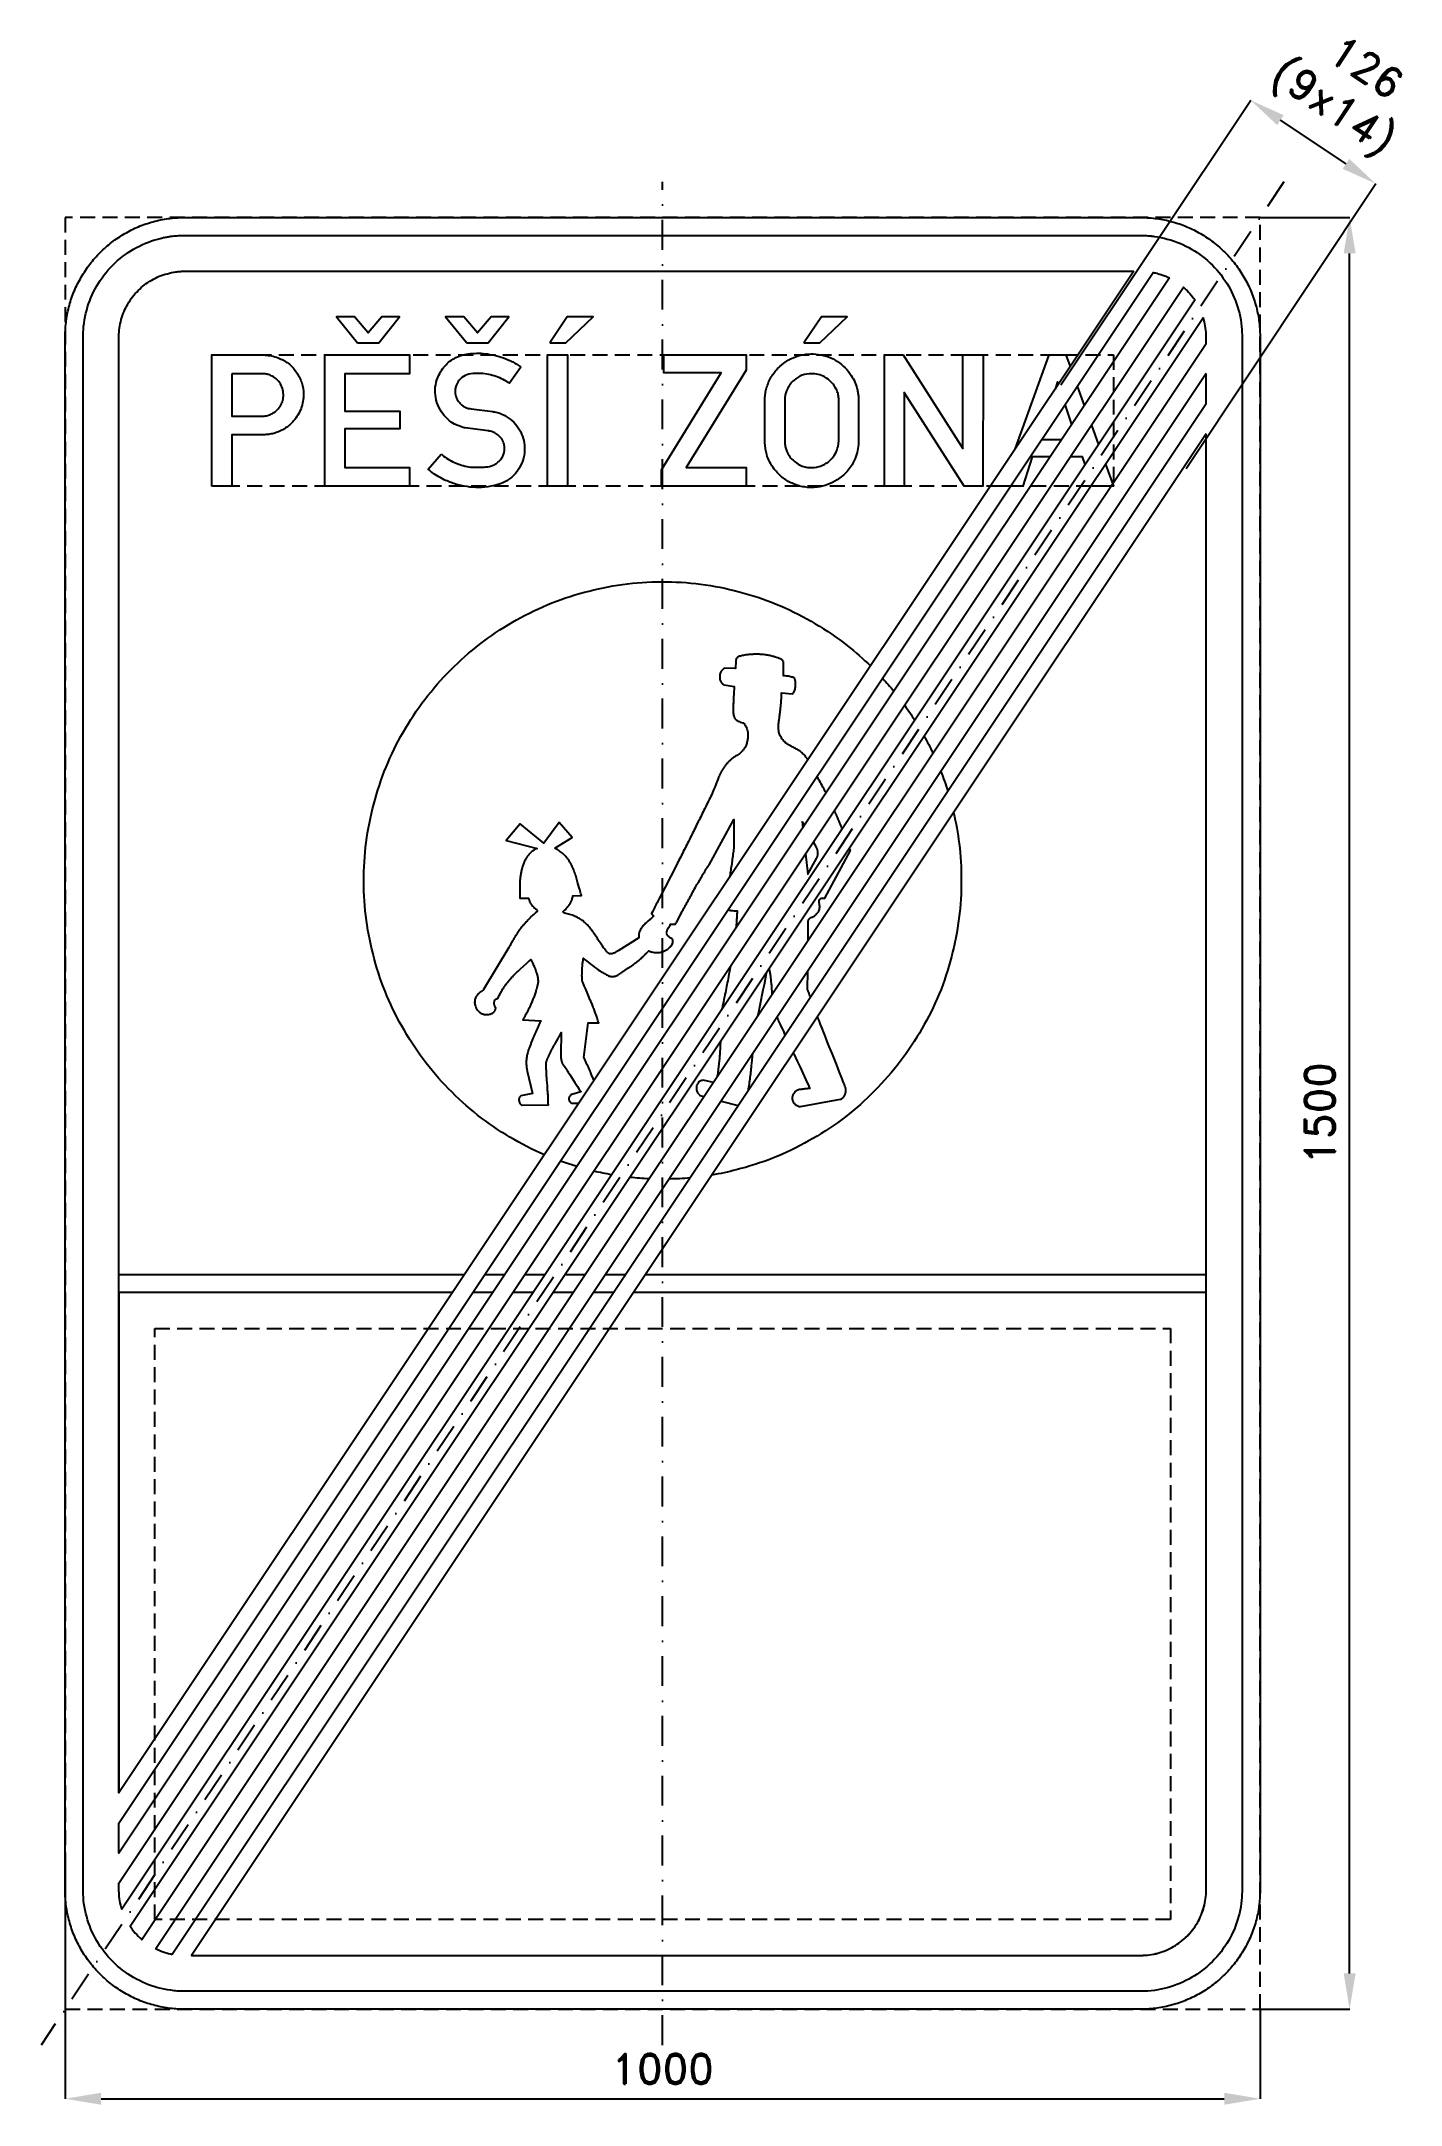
# Model space of a CAD drawing. Header units: millimetres. Extents: x -520 to 618, y -830 to 898.
import ezdxf

# ---------------------------------------------------------------- set-up
doc = ezdxf.new("R2010")
doc.units = ezdxf.units.MM
doc.header["$LTSCALE"] = 5
doc.linetypes.add('ČERCHOVANÁX2', pattern=[2, 1, -0.5, 0, -0.5])
doc.linetypes.add('ČÁRKOVANÁX2', pattern=[1.5, 1, -0.5])
doc.layers.add('Kóty', color=2, linetype='Continuous')
doc.layers.add('Značka', color=7, linetype='Continuous')
doc.styles.get("Standard").update_dxf_attribs({"font": 'romand.shx', "height": 25})
doc.dimstyles.get("Standard").update_dxf_attribs({"dimtxt": 25, "dimasz": 30, "dimexe": 0.18, "dimexo": 0.0625, "dimgap": 12.5, "dimtad": 1, "dimdec": 0, "dimzin": 0, "dimdsep": 46, "dimtxsty": 'Standard', "dimcen": 0.09, "dimadec": 0, "dimazin": 0, "dimtfac": 1, "dimtdec": 0, "dimtofl": 0, "dimtmove": 0, "dimatfit": 3, "dimfxl": 1, "dimtolj": 1, "dimtzin": 0, "dimarcsym": 0})

msp = doc.modelspace()

# ---------------------------------------------------------------- texts
at = {"layer": 'Kóty', "insert": (542.2, 922.2), "char_height": 25, "attachment_point": 1, "rotation": 326.3097}
msp.add_mtext_dynamic_manual_height_columns('\\pi32.63892;126\\P\\pi3.47225;(9x14)', width=125.992, gutter_width=125, heights=[0], dxfattribs=at)

# ---------------------------------------------------------------- blocks, each defined once
blk = doc.blocks.new('*D0')
at = {"layer": 'Defpoints', "color": 0, "transparency": 16777216}
for p in [(-500, -627.6), (500.1, -750), (500.1, -825)]:
    blk.add_point(p, dxfattribs=at)
at = {"layer": 'Kóty', "color": 0, "lineweight": -2, "transparency": 16777216}
for p, q in [((-500, -627.7), (-500, -825.2)), ((500.1, -750.1), (500.1, -825.2)), ((-470, -825), (470.1, -825))]:
    blk.add_line(p, q, dxfattribs=at)
at = {"layer": 'Kóty', "color": 0, "transparency": 16777216}
for points in [[(-470, -820), (-470, -830), (-500, -825)], [(470.1, -820), (470.1, -830), (500.1, -825)]]:
    blk.add_solid(points, dxfattribs=at)
at = {"layer": 'Kóty', "color": 0, "transparency": 16777216, "insert": (0, -800), "char_height": 25, "attachment_point": 5}
blk.add_mtext('\\A1;1000', dxfattribs=at)
blk = doc.blocks.new('*D1')
at = {"layer": 'Defpoints', "color": 0, "transparency": 16777216}
for p in [(499.9985, 750), (574.997, 750), (499.9985, -750)]:
    blk.add_point(p, dxfattribs=at)
at = {"layer": 'Kóty', "color": 0, "lineweight": -2, "transparency": 16777216}
for p, q in [((500.061, 750), (575.177, 750)), ((574.997, -720), (574.997, 720)), ((500.061, -750), (575.177, -750))]:
    blk.add_line(p, q, dxfattribs=at)
at = {"layer": 'Kóty', "color": 0, "transparency": 16777216}
for points in [[(569.997, 720), (579.997, 720), (574.997, 750)], [(569.997, -720), (579.997, -720), (574.997, -750)]]:
    blk.add_solid(points, dxfattribs=at)
at = {"layer": 'Kóty', "color": 0, "transparency": 16777216, "insert": (549.997, 0), "char_height": 25, "attachment_point": 5, "rotation": 90}
blk.add_mtext('\\A1;1500', dxfattribs=at)

# ---------------------------------------------------------------- dimensions: what is measured, and where the dimension line sits
at = {"layer": 'Kóty'}
dim = msp.add_linear_dim(base=(575, 750), p1=(500, -750), p2=(500, 750), angle=90, dimstyle='Standard', dxfattribs=at)
dim.commit()
dim.dimension.update_dxf_attribs({"geometry": '*D1', "text_midpoint": (550, 0)})
dim = msp.add_linear_dim(base=(500.1, -825), p1=(-500, -627.6), p2=(500.1, -750), dimstyle='Standard', dxfattribs=at)
dim.commit()
dim.dimension.update_dxf_attribs({"geometry": '*D0', "text_midpoint": (0, -800)})

# ---------------------------------------------------------------- linework, layer by layer
at = {"color": 3}
for points in [[(-400, -735), (-400.3, -735), (-400.7, -735), (-401.2, -735), (-401.8, -735, -0.006893), (-404, -734.9), (-406.2, -734.8, -0.008528), (-408.9, -734.6), (-411.6, -734.2), (-414.4, -733.8), (-417.1, -733.3), (-419.8, -732.7), (-422.4, -732), (-425.1, -731.2), (-427.7, -730.4), (-430.3, -729.5), (-432.9, -728.5), (-435.4, -727.4), (-437.9, -726.1), (-440.3, -724.9), (-442.7, -723.5), (-445.1, -722.1), (-447.4, -720.6), (-449.6, -719), (-451.9, -717.4), (-454, -715.7), (-456.1, -713.9), (-458.1, -712), (-460.1, -710.1), (-462, -708.1), (-463.9, -706.1), (-465.7, -704), (-467.4, -701.9), (-469, -699.6), (-470.6, -697.4), (-472.1, -695.1), (-473.5, -692.7), (-474.9, -690.3), (-476.1, -687.9), (-477.3, -685.4), (-478.4, -682.9), (-479.5, -680.3), (-480.4, -677.7), (-481.2, -675.1), (-482, -672.4), (-482.7, -669.8), (-483.3, -667.1), (-483.8, -664.4), (-484.3, -661.6), (-484.6, -658.9), (-484.8, -656.2), (-485, -654), (-485, -651.8), (-485, -651.2), (-485, -650.7), (-485, -650.3), (-485, -650), (-485, 650), (-485, 650.3), (-485, 650.7), (-485, 651.2), (-485, 651.8), (-484.9, 654), (-484.8, 656.2), (-484.6, 658.9), (-484.2, 661.6), (-483.8, 664.4), (-483.3, 667.1), (-482.7, 669.8), (-482, 672.4), (-481.2, 675.1), (-480.4, 677.7), (-479.5, 680.3), (-478.5, 682.9), (-477.4, 685.4), (-476.2, 687.9), (-474.9, 690.3), (-473.5, 692.7), (-472.1, 695), (-470.6, 697.4), (-469, 699.6), (-467.4, 701.9), (-465.7, 704), (-463.9, 706.1), (-462, 708.1), (-460.1, 710.1), (-458.1, 712), (-456.1, 713.9), (-454, 715.7), (-451.9, 717.4), (-449.6, 719), (-447.4, 720.6), (-445.1, 722.1), (-442.7, 723.5), (-440.3, 724.9), (-437.9, 726.1), (-435.4, 727.3), (-432.9, 728.4), (-430.3, 729.5), (-427.7, 730.4), (-425.1, 731.2), (-422.4, 732), (-419.8, 732.7, -0.008781), (-417.1, 733.3, -0.009665), (-414.4, 733.8, -0.009265), (-411.6, 734.3, -0.009159), (-408.9, 734.6, -0.009442), (-406.2, 734.8, -0.007992), (-404, 735, -0.008545), (-401.8, 735), (-401.2, 735), (-400.7, 735), (-400.3, 735), (-400, 735), (400, 735), (400.3, 735), (400.7, 735), (401.2, 735), (401.8, 735, -0.00693), (404, 734.9, -0.006944), (406.2, 734.8, -0.00859), (408.9, 734.6, -0.008428), (411.6, 734.2), (414.4, 733.8), (417.1, 733.3), (419.8, 732.7), (422.4, 732), (425.1, 731.2), (427.7, 730.4), (430.3, 729.5), (432.9, 728.5), (435.4, 727.4), (437.9, 726.1), (440.3, 724.9), (442.7, 723.5), (445.1, 722.1), (447.4, 720.6), (449.6, 719), (451.9, 717.4), (454, 715.7), (456.1, 713.9), (458.1, 712), (460.1, 710.1), (462, 708.1), (463.9, 706.1), (465.7, 704), (467.4, 701.9), (469, 699.6), (470.6, 697.4), (472.1, 695.1), (473.5, 692.7), (474.9, 690.3), (476.1, 687.9), (477.3, 685.4), (478.4, 682.9), (479.4, 680.3), (480.4, 677.7), (481.2, 675.1), (482, 672.4), (482.7, 669.8), (483.3, 667.1), (483.8, 664.4), (484.3, 661.6), (484.6, 658.9), (484.8, 656.2), (484.9, 654), (485, 651.8), (485, 651.2), (485, 650.7), (485, 650.3), (485, 650), (485, -650), (485, -650.3), (485, -650.7), (485, -651.2), (485, -651.8), (484.9, -654), (484.8, -656.2), (484.6, -658.9), (484.2, -661.6), (483.8, -664.4), (483.3, -667.1), (482.7, -669.8), (482, -672.4), (481.2, -675.1), (480.4, -677.7), (479.5, -680.3), (478.5, -682.9), (477.3, -685.4), (476.1, -687.9), (474.9, -690.3), (473.5, -692.7), (472.1, -695.1), (470.6, -697.4), (469, -699.6), (467.4, -701.9), (465.7, -704), (463.9, -706.1), (462, -708.1), (460.1, -710.1), (458.1, -712), (456.1, -713.9), (454, -715.7), (451.9, -717.4), (449.6, -719), (447.4, -720.6), (445.1, -722.1), (442.7, -723.5), (440.3, -724.9), (437.9, -726.1), (435.4, -727.3), (432.9, -728.4), (430.3, -729.4), (427.7, -730.4), (425.1, -731.2), (422.4, -732), (419.8, -732.7), (417.1, -733.3), (414.4, -733.8), (411.6, -734.3), (408.9, -734.6), (406.2, -734.8), (404, -735, -0.008585), (401.8, -735, -0.001671), (401.2, -735), (400.7, -735), (400.3, -735), (400, -735), (-400, -735)], [(-455, -135), (-455, 650), (-455, 650.2), (-455, 650.4), (-455, 650.8), (-455, 651.1), (-455, 652.6), (-454.9, 654), (-454.7, 655.8), (-454.5, 657.5), (-454.3, 659.3), (-453.9, 661), (-453.5, 662.8), (-453.1, 664.5), (-452.6, 666.2), (-452, 667.9), (-451.4, 669.6), (-450.7, 671.3), (-450, 672.9), (-449.3, 674.5), (-448.4, 676.1), (-447.6, 677.6), (-446.6, 679.1), (-445.7, 680.6), (-444.7, 682.1), (-443.6, 683.5), (-442.5, 685), (-441.3, 686.3), (-440.1, 687.6), (-438.9, 688.9), (-437.6, 690.1), (-436.3, 691.3), (-435, 692.5), (-433.6, 693.6), (-432.1, 694.7), (-430.7, 695.7), (-429.2, 696.6), (-427.6, 697.6), (-426.1, 698.4), (-424.5, 699.3), (-422.9, 700), (-421.3, 700.8), (-419.6, 701.4), (-417.9, 702), (-416.2, 702.6), (-414.5, 703), (-412.8, 703.5), (-411.1, 703.9), (-409.3, 704.2, -0.009069), (-407.5, 704.5, -0.008349), (-405.8, 704.7, -0.008173), (-404, 704.9, -0.006871), (-402.6, 705, -0.007542), (-401.1, 705, -0.00138), (-400.8, 705), (-400.4, 705), (-400.2, 705), (-400, 705), (394.3, 705)], [(-14.3, -135), (-394.3, -705), (400, -705), (400.2, -705), (400.4, -705), (400.8, -705), (401.1, -705, 0.006901), (402.6, -704.9), (404, -704.9), (405.8, -704.7), (407.5, -704.5), (409.3, -704.2), (411, -703.9), (412.8, -703.5), (414.5, -703.1), (416.2, -702.6), (417.9, -702), (419.6, -701.4), (421.3, -700.8), (422.9, -700.1), (424.5, -699.3), (426.1, -698.4), (427.6, -697.6), (429.2, -696.6), (430.7, -695.7), (432.1, -694.7), (433.5, -693.6), (434.9, -692.5), (436.3, -691.3), (437.6, -690.1), (438.9, -688.9), (440.1, -687.6), (441.3, -686.3), (442.5, -684.9), (443.6, -683.6), (444.7, -682.1), (445.7, -680.7), (446.6, -679.2), (447.6, -677.6), (448.4, -676.1), (449.3, -674.5), (450, -672.9), (450.7, -671.3), (451.4, -669.6), (452, -667.9), (452.6, -666.2), (453, -664.5), (453.5, -662.8), (453.9, -661), (454.2, -659.3), (454.5, -657.5), (454.7, -655.8), (454.9, -654), (455, -652.6), (455, -651.1), (455, -650.8), (455, -650.4), (455, -650.2), (455, -650), (455, -150)]]:
    msp.add_lwpolyline(points, format="xyb", dxfattribs=at)
for points in [[(394.3, 705), (-165.7, -135)], [(-148.9, -135), (410.5, 704), (410.7, 704), (410.9, 703.9), (411.7, 703.8), (412.5, 703.6), (413.5, 703.3), (414.5, 703), (416.2, 702.6), (417.9, 702), (419.6, 701.4), (421.3, 700.8), (422, 700.4), (422.7, 700.1), (423.3, 699.8), (423.9, 699.5), (424.1, 699.5), (424.2, 699.4)], [(424.2, 699.4), (-132.1, -135)], [(-115.2, -135), (435.9, 691.7), (436, 691.6), (436.2, 691.4), (436.8, 690.9), (437.4, 690.3), (438.2, 689.6), (438.9, 688.9), (440.1, 687.6), (441.3, 686.3), (442.5, 685), (443.6, 683.5), (444.1, 682.9), (444.6, 682.2), (445, 681.7), (445.3, 681.2), (445.4, 681), (445.5, 680.9)], [(445.5, 680.9), (-98.4, -135)], [(452.6, 666.2), (-81.6, -135)], [(-64.8, -135), (455, 644.6), (455, 650), (455, 650.2), (455, 650.4), (455, 650.8), (455, 651.1), (454.9, 652.6), (454.9, 654), (454.7, 655.8), (454.5, 657.5), (454.2, 659.3), (453.9, 661), (453.5, 662.8), (453, 664.5), (452.9, 664.9), (452.8, 665.4), (452.7, 665.7), (452.6, 666.1), (452.6, 666.1), (452.6, 666.2)], [(455, 619.4), (-47.9, -135)], [(-31.1, -135), (455, 594.2), (455, 619.4)], [(455, 568.9), (-14.3, -135)], [(455, -135), (455, 568.9)], [(-98.4, -135), (-452.6, -666.2), (-452.6, -666.2), (-452.6, -666.1), (-452.7, -665.7), (-452.8, -665.4), (-452.9, -664.9), (-453.1, -664.5), (-453.5, -662.8), (-453.9, -661), (-454.2, -659.3), (-454.5, -657.5), (-454.7, -655.8), (-454.9, -654), (-454.9, -652.6), (-455, -651.1), (-455, -650.8), (-455, -650.4), (-455, -650.2), (-455, -650), (-455, -644.6), (-115.2, -135)], [(-132.1, -135), (-455, -619.4), (-455, -594.2), (-148.9, -135)], [(-165.7, -135), (-455, -568.9), (-455, -150)], [(-81.6, -135), (-445.5, -680.9), (-445.4, -681), (-445.3, -681.2), (-445, -681.7), (-444.6, -682.2), (-444.1, -682.9), (-443.6, -683.6), (-442.5, -684.9), (-441.3, -686.3), (-440.1, -687.6), (-438.9, -688.9), (-438.2, -689.6), (-437.4, -690.3), (-436.8, -690.9), (-436.2, -691.4), (-436.1, -691.6), (-435.9, -691.7), (-64.8, -135)], [(-47.9, -135), (-424.2, -699.4), (-424.1, -699.5), (-423.9, -699.5), (-423.3, -699.8), (-422.7, -700.1), (-422, -700.4), (-421.3, -700.7), (-419.6, -701.4), (-417.9, -702), (-416.2, -702.6), (-414.5, -703.1), (-413.5, -703.3), (-412.5, -703.6), (-411.7, -703.8), (-410.9, -703.9), (-410.7, -704), (-410.5, -704), (-31.1, -135)]]:
    msp.add_lwpolyline(points, dxfattribs=at)
at = {"layer": 'Kóty'}
for p, q in [((333.3, 609.9), (492.2, 848.3)), ((572, 794.9), (517.1, 831.5)), ((438.1, 540), (597, 778.4))]:
    msp.add_line(p, q, dxfattribs=at)
for points in [[(519.8, 835.7), (514.3, 827.4), (492.1, 848.2)], [(574.7, 799.1), (569.2, 790.8), (596.9, 778.3)]]:
    msp.add_solid(points, dxfattribs=at)
at = {"layer": 'Značka', "color": 6, "linetype": 'ČERCHOVANÁX2', "ltscale": 5}
msp.add_line((520, 780), (-520, -780), dxfattribs=at)
msp.add_lwpolyline([(0, -780), (0, 780)], dxfattribs=at)
at = {"layer": 'Značka', "color": 3}
for points in [[(-400, -750), (-400.4, -750), (-400.8, -750, -0.03218), (-413.7, -749.1, -0.035443), (-426.4, -746.5, -0.036267), (-438.7, -742.3, -0.03442), (-450.2, -736.5, -0.03372), (-461, -729.3, -0.034085), (-470.7, -720.7, -0.034208), (-479.3, -711, -0.034233), (-486.5, -700.2, -0.034045), (-492.3, -688.7, -0.033412), (-496.5, -676.4, -0.034124), (-499.1, -663.7, -0.036743), (-500, -650.8), (-500, -650.4), (-500, -650), (-500, 650), (-500, 650.4), (-500, 650.8, -0.032181), (-499.1, 663.7, -0.03544), (-496.5, 676.4, -0.036271), (-492.3, 688.7, -0.034418), (-486.5, 700.2, -0.033721), (-479.3, 711, -0.034077), (-470.7, 720.7, -0.034208), (-461, 729.3, -0.034227), (-450.2, 736.5, -0.034052), (-438.7, 742.3, -0.033415), (-426.4, 746.5, -0.034128), (-413.7, 749.1, -0.036746), (-400.8, 750), (-400.4, 750), (-400, 750), (400, 750), (400.4, 750), (400.8, 750, -0.032179), (413.7, 749.1, -0.035453), (426.4, 746.5, -0.036285), (438.7, 742.3, -0.034429), (450.2, 736.5, -0.033728), (461, 729.3, -0.034072), (470.7, 720.7, -0.034214), (479.3, 711, -0.034225), (486.5, 700.2, -0.034047), (492.3, 688.6, -0.033407), (496.5, 676.4, -0.034118), (499.1, 663.7, -0.036746), (500, 650.8), (500, 650.4), (500, 650), (500, -650), (500, -650.4), (500, -650.8, -0.032179), (499.1, -663.7, -0.035442), (496.5, -676.4, -0.036273), (492.3, -688.7, -0.034424), (486.5, -700.2, -0.033731), (479.3, -711, -0.034093), (470.7, -720.7, -0.034209), (461, -729.3, -0.034232), (450.2, -736.5, -0.03404), (438.6, -742.3, -0.033412), (426.4, -746.5, -0.034129), (413.7, -749.1, -0.036745), (400.8, -750), (400.4, -750), (400, -750), (-400, -750)], [(-377.4, 525), (-377.4, 635), (-332.9, 635), (-332.3, 634.9), (-331.6, 634.8, -0.025327), (-326, 633.8, -0.042891), (-320.5, 632, -0.079572), (-312.4, 627.2, -0.076496), (-306.2, 620.1, -0.076894), (-302, 611.6, -0.07574), (-300.6, 602.2, -0.094026), (-302.6, 590.1, -0.098356), (-308.8, 579.7, -0.073301), (-315.5, 573.8, -0.067698), (-323.4, 569.9, -0.034201), (-327.6, 568.8, -0.037863), (-331.8, 568.3), (-332.6, 568.2), (-333.3, 568.2), (-360.6, 568.2), (-360.6, 525), (-377.4, 525)], [(-185.4, 552), (-184.3, 551.1), (-183.3, 550.2, 0.039093), (-178.2, 546.9, 0.032088), (-172.7, 544.3, 0.032651), (-166.8, 542.3, 0.039905), (-160.8, 541.1, 0.024495), (-156.7, 540.9), (-152.5, 540.9, 0.035308), (-146.3, 541.4, 0.084173), (-140.5, 543.3, 0.055225), (-137.8, 545.1, 0.056047), (-135.5, 547.4, 0.057307), (-133.8, 550.1, 0.056911), (-132.7, 553.1, 0.062805), (-132.2, 556.6, 0.064425), (-132.7, 560.2, 0.08585), (-134.6, 564.6, 0.089155), (-137.9, 568.1, 0.07183), (-141.3, 570.1, 0.05928), (-145.2, 571.2), (-145.6, 571.3), (-146.1, 571.3), (-165.3, 573.8), (-166.1, 574), (-166.8, 574.2), (-170.5, 575.5, -0.032308), (-174.1, 577.1, -0.062189), (-179.5, 580.8, -0.055292), (-183.9, 585.7, -0.068825), (-188.2, 593.1, -0.072898), (-190.2, 601.4, -0.074676), (-189.9, 610, -0.072265), (-187.2, 618.1, -0.094608), (-180.2, 627.8, -0.103586), (-170.3, 633.9, -0.055199), (-164, 635.7, -0.035115), (-157.5, 636.3, -0.029408), (-150.1, 636.2, -0.030625), (-142.8, 635.1, -0.03294), (-135, 633.1, -0.029906), (-127.4, 630, -0.019587), (-123.6, 628.1, -0.028955), (-120, 625.9), (-119.3, 625.4), (-118.6, 624.8), (-128, 611.3), (-129.2, 612), (-130.5, 612.8, 0.03184), (-136.3, 615.7, 0.035486), (-142.4, 617.8, 0.037911), (-148.7, 619.1, 0.035602), (-155.2, 619.5, 0.056966), (-162.1, 618.8, 0.118699), (-168.1, 616, 0.089583), (-171.2, 612.6, 0.077141), (-173, 608.4, 0.050926), (-173.6, 605.6, 0.05498), (-173.5, 602.7, 0.076569), (-172.4, 598.7, 0.0702), (-170.1, 595.1, 0.053238), (-167.9, 592.9, 0.057426), (-165.3, 591.3), (-164, 590.7), (-162.5, 590.2), (-161.4, 590), (-160.2, 589.9), (-142.1, 587.5), (-141.4, 587.4), (-140.8, 587.3, -0.057693), (-135.7, 585.9, -0.045347), (-131, 583.5, -0.062121), (-124.6, 578.6, -0.068463), (-119.7, 572.2, -0.067353), (-116.7, 565.1, -0.064547), (-115.5, 557.5, -0.07354), (-116.4, 548.6, -0.075691), (-119.9, 540.4, -0.065678), (-124.5, 534.3, -0.066681), (-130.5, 529.6, -0.056081), (-136.9, 526.7, -0.038297), (-143.9, 525, -0.042192), (-153.8, 524, -0.042472), (-163.7, 524.7, -0.040685), (-173.4, 526.8, -0.036911), (-182.7, 530.5, -0.02895), (-188.7, 533.7, -0.038936), (-194.3, 537.6), (-195.2, 538.5), (-196.2, 539.3), (-185.4, 552)], [(85.5, 597.6, -0.001543), (85.5, 598.5, -0.004557), (85.6, 599.5, -0.030684), (86.2, 604, -0.031064), (87.4, 608.5, -0.066297), (91.6, 617.6, -0.06848), (98.1, 625.3, -0.06187), (105.2, 630.6, -0.059941), (113.4, 634.1, -0.057347), (121.9, 635.7, -0.057564), (130.5, 635.4, -0.056906), (138.8, 633.3, -0.057506), (146.3, 629.4, -0.055373), (152.7, 624.2, -0.053449), (157.9, 617.8, -0.043033), (160.9, 612.3, -0.048858), (162.9, 606.3, -0.022727), (163.5, 603, -0.012951), (163.9, 599.7), (164, 599.2), (164, 598.6), (164, 561.8), (164, 561, -0.002852), (163.9, 560.1, -0.035776), (162.7, 553.3, -0.047829), (160.4, 546.7, -0.078801), (154.5, 537.5, -0.073092), (146.1, 530.5, -0.060133), (138.2, 526.4, -0.059851), (129.5, 524.3, -0.071112), (118.7, 524.4, -0.074184), (108.3, 527.5, -0.066031), (100.2, 532.5, -0.061693), (93.5, 539.4, -0.04708), (89.7, 545.2, -0.053881), (87.1, 551.7, -0.030207), (86.2, 556, -0.017688), (85.6, 560.4), (85.5, 561.4), (85.5, 562.4), (85.5, 597.6)], [(-360.6, 619.2), (-360.6, 583.8), (-334.5, 583.8), (-334, 583.8), (-333.5, 583.8, 0.067148), (-329.8, 584.5, 0.057743), (-326.4, 586, 0.071747), (-322.5, 589, 0.074476), (-319.5, 593, 0.068283), (-317.9, 597.2, 0.065317), (-317.4, 601.7, 0.077196), (-318.2, 607, 0.08374), (-320.6, 611.8, 0.073402), (-323.7, 615.2, 0.066086), (-327.8, 617.6, 0.042698), (-330.5, 618.7, 0.049283), (-333.3, 619.1), (-333.7, 619.2), (-334.2, 619.2), (-360.6, 619.2)], [(102.2, 597.6), (102.2, 562.4), (102.2, 561.7), (102.3, 561, 0.037594), (102.9, 557.6, 0.041676), (104, 554.2, 0.062894), (106.6, 549.7, 0.060181), (110.2, 545.9, 0.059429), (114.5, 543, 0.064341), (119.2, 541.2, 0.050547), (123.2, 540.6, 0.044572), (127.2, 540.8, 0.073928), (133.9, 542.6, 0.08502), (139.8, 546.4, 0.073622), (143.7, 550.9, 0.063566), (146.2, 556.3, 0.033216), (147, 559, 0.042647), (147.3, 561.8, 0.004647), (147.4, 562.1), (147.4, 562.5), (147.4, 597.5, 0.002737), (147.4, 598.1, 0.008415), (147.4, 598.7, 0.062593), (146.8, 602.6, 0.048307), (145.3, 606.2, 0.076895), (141.2, 612.1, 0.083767), (135.5, 616.5, 0.06987), (130.3, 618.6, 0.066671), (124.6, 619.2, 0.088499), (116.8, 617.9, 0.098121), (110, 613.8, 0.062865), (106.7, 610.2, 0.051418), (104.2, 605.9, 0.039532), (102.9, 602.4, 0.050755), (102.3, 598.8, 0.00718), (102.2, 598.2, 0.00238), (102.2, 597.6)], [(-394.3, -705), (400, -705), (400.2, -705), (400.4, -705, 0.032179), (407.5, -704.5, 0.035439), (414.5, -703.1, 0.036265), (421.3, -700.8, 0.034419), (427.6, -697.6, 0.033712), (433.5, -693.6, 0.034094), (438.9, -688.9, 0.034225), (443.6, -683.6, 0.034236), (447.6, -677.6, 0.034064), (450.7, -671.3, 0.033429), (453, -664.5, 0.034142), (454.5, -657.5, 0.036743), (455, -650.4), (455, -650.2), (455, -650), (455, -150)]]:
    msp.add_lwpolyline(points, format="xyb", dxfattribs=at)
at = {"layer": 'Značka', "color": 6, "linetype": 'ČÁRKOVANÁX2', "ltscale": 2.5}
msp.add_lwpolyline([(-500, -750), (500, -750), (500, 750), (-500, 750)], close=True, dxfattribs=at)
at = {"layer": 'Značka', "color": 3}
for points in [[(-255.3, 645), (-237.5, 645), (-220.1, 667), (-234.9, 666.9), (-246.4, 653.6), (-257.8, 666.9), (-273, 667), (-255.3, 645)], [(-163.9, 645), (-146.1, 645), (-128.7, 667), (-143.5, 666.9), (-155, 653.6), (-166.4, 666.9), (-181.6, 667), (-163.9, 645)], [(-94.4, 645.2), (-81.1, 645.2), (-58.1, 666.8), (-79.8, 666.8), (-94.4, 645.2)], [(118.3, 645.2), (131.6, 645.2), (154.6, 666.8), (132.9, 666.8), (118.3, 645.2)], [(-282.7, 525), (-282.7, 635), (-211.8, 635), (-211.8, 619.1), (-266, 619.1), (-266, 587.8), (-219.8, 587.8), (-219.8, 573), (-266, 573), (-266, 540.6), (-211.9, 540.6), (-211.9, 525), (-282.7, 525)], [(-96.3, 525), (-96.3, 635), (-79.6, 635), (-79.6, 525), (-96.3, 525)], [(-1, 525), (-1, 538.8), (49.1, 620.1), (1, 620.1), (1, 635), (69.9, 635), (69.9, 622.1), (19.7, 540.8), (69.9, 540.8), (69.9, 525), (-1, 525)], [(185.6, 525), (185.6, 635), (201.4, 635), (251.3, 556.5), (251.3, 635), (268.2, 635), (268.1, 525), (252.3, 525), (202.2, 603.4), (202.2, 525), (185.6, 525)], [(295.1, 556.2), (323.6, 635), (337.5, 635), (341.1, 625.2)], [(331.3, 610.5), (330.6, 612.5), (328.5, 606.3)], [(347, 608.9), (352.9, 592.5)], [(342.5, 576.8), (336.9, 593.6)], [(358.9, 576.2), (364.8, 559.8)], [(317.2, 564.2), (334.1, 564.2)], [(324.3, 549.6), (309.4, 549.6), (301.4, 525), (283.8, 525)], [(353.7, 543.1), (351.5, 549.6), (341.1, 549.6)], [(370.7, 543.5), (377.4, 525), (359.7, 525), (359.3, 526.3)], [(-455, -135), (-165.7, -135)], [(-455, -150), (-455, -135)], [(-148.9, -135), (-132.1, -135)], [(-115.2, -135), (-98.4, -135)], [(-81.6, -135), (-64.8, -135)], [(-47.9, -135), (-31.1, -135)], [(-14.3, -135), (455, -135)], [(455, -150), (455, -135)], [(-455, -150), (-455, -568.9)], [(-175.7, -150), (-455, -150)], [(-142.1, -150), (-158.9, -150)], [(-108.4, -150), (-125.2, -150)], [(-74.8, -150), (-91.6, -150)], [(-41.1, -150), (-57.9, -150)], [(455, -150), (-24.3, -150)]]:
    msp.add_lwpolyline(points, dxfattribs=at)
at = {"layer": 'Značka', "color": 6, "linetype": 'ČÁRKOVANÁX2', "ltscale": 2.5}
for points in [[(-377.4, 525), (-377.4, 635), (377.4, 635), (377.4, 525), (-377.4, 525)], [(-425, -675), (-425, -180), (425, -180), (425, -675), (-425, -675)]]:
    msp.add_lwpolyline(points, dxfattribs=at)
at = {"layer": 'Značka', "color": 5}
for points in [[(-98.9, -34.7, -0.034252), (-127.8, -19.9, -0.034419), (-154.8, -1.4, -0.034417), (-179.1, 20.6, -0.034414), (-200.4, 45.4, -0.034417), (-218.1, 72.8, -0.034417), (-232.3, 102.3, -0.034417), (-242.3, 133.5, -0.034418), (-248.4, 165.6, -0.034417), (-250, 198.3, -0.034416), (-247.5, 230.9, -0.034417), (-240.6, 262.9, -0.034417), (-229.8, 293.7, -0.034419), (-214.9, 322.8, -0.034416), (-196.4, 349.8, -0.034419), (-174.4, 374.1, -0.034418), (-149.6, 395.4, -0.034416), (-122.2, 413.1, -0.034416), (-92.7, 427.3, -0.034415), (-61.5, 437.3, -0.03442), (-29.4, 443.4, -0.034418), (3.3, 445, -0.03441), (35.9, 442.5, -0.03442), (67.9, 435.6, -0.034417), (98.7, 424.8, -0.034416), (127.8, 409.9, -0.034418), (154.8, 391.4, -0.026824), (174, 374.6)], [(121.7, 296.1, 0.003594), (121.4, 296.5, 0.023782), (119.5, 298.9, 0.023129), (117.5, 301.1, 0.023041), (115.6, 302.8, 0.031732), (113.5, 304.2, 0.029949), (110.6, 305.8, -0.006723), (107.6, 307.3, -0.021987), (105.4, 308.5, -0.029009), (103.4, 309.9, -0.027423), (101.9, 311.2, -0.03108), (100.5, 312.7, -0.03345), (99.4, 314.3, -0.034839), (98.5, 316, -0.029072), (97.9, 317.6, -0.026738), (97.4, 319.2, -0.032961), (97.1, 321.5, -0.027289), (97, 323.8, -0.023318), (97.2, 326.9, -0.00564), (97.6, 329.9, 0.002018), (97.9, 332.6, 0.000351), (98.3, 335.4, 0.001003), (98.6, 338.2, 0.004048), (98.9, 341.1, 0.00479), (99.2, 343.5, 0.005117), (99.3, 345.9, 0.006992), (99.5, 348.5, 0.009518), (99.5, 351.1), (99.5, 351.6), (99.5, 352.1), (108.5, 351.2), (108.7, 351.3), (108.8, 351.4, 0.07066), (109.5, 352.1, 0.046381), (110.1, 353, 0.050412), (110.7, 354.4, 0.032735), (111, 356, 0.024682), (111.2, 357.7, 0.021756), (111.3, 359.4, 0.021622), (111.2, 361, 0.028273), (111, 362.5, 0.018954), (110.9, 363.2, 0.026854), (110.6, 363.9), (110.5, 364.2), (110.3, 364.5), (110.3, 364.6), (110.2, 364.7), (110.1, 364.7), (110.1, 364.7), (109.9, 364.8), (109.7, 364.8), (109.2, 365), (108.8, 365.1), (108, 365.3), (107.2, 365.5), (106.2, 365.7), (105.3, 365.9), (104.4, 366), (103.6, 366.1), (102.5, 366.2), (101.5, 366.4), (101.3, 366.4), (101.1, 366.4), (101.1, 376.5), (101.1, 376.6), (101.2, 376.7, 0.030752), (101.2, 377.1, 0.042278), (101.2, 377.5, 0.037782), (101.2, 377.9, 0.037915), (101.1, 378.2), (101, 378.5), (100.8, 378.7), (100.6, 379), (100.4, 379.3), (100.2, 379.5), (100, 379.8), (99.9, 379.8), (99.9, 379.8), (99.5, 380), (99.1, 380.2), (98.3, 380.5), (97.5, 380.9, 0.013607), (95.4, 381.7, 0.013064), (93.1, 382.4, 0.018303), (89.8, 383.2, 0.017214), (86.4, 383.8, 0.018279), (82.6, 384.2, 0.018157), (78.8, 384.4, 0.015222), (75.6, 384.3, 0.014417), (72.3, 384.1, 0.016762), (68.7, 383.6, 0.018762), (65.1, 382.8), (64.4, 382.7), (63.8, 382.5), (63.7, 382.5), (63.7, 382.5), (63.6, 382.5), (63.5, 382.4), (63.3, 382.3), (63, 382.1), (62.7, 381.9), (62.3, 381.5), (62, 381.1, 0.035817), (61.7, 380.7, 0.03195), (61.6, 380.3, 0.030767), (61.4, 379.8, 0.036291), (61.3, 379.3, 0.038568), (61.3, 378.8), (61.3, 378.7), (61.3, 378.6), (61.1, 372.5), (51.8, 372.6), (51.6, 372.5), (51.3, 372.4, 0.060658), (50.1, 371.4, 0.060855), (49.1, 370.2, 0.053112), (48.4, 369, 0.043818), (48, 367.7, 0.043534), (47.8, 366.1, 0.042091), (47.8, 364.5, 0.037157), (48, 363.2, 0.04053), (48.5, 361.9, 0.038447), (48.9, 360.9, 0.049862), (49.6, 360.1), (49.9, 359.8), (50.2, 359.5), (50.6, 359.2), (51, 359), (51.2, 358.9), (51.4, 358.9), (60, 357.4), (60, 357.1), (60, 356.8, 0.002524), (59.8, 354.5, 0.002789), (59.6, 352.3, 0.002595), (59.5, 350.1, 0.002166), (59.4, 348, 0.002509), (59.2, 345.8, 0.003445), (59.2, 343.7, 0.001813), (59.1, 342), (59.1, 340.3, 0.002708), (59, 338.1, 0.013694), (59.1, 336, 0.026426), (59.2, 334.2, 0.04842), (59.6, 332.4, 0.036309), (60, 331.5, 0.042386), (60.5, 330.6, 0.035753), (61, 330, 0.033555), (61.6, 329.4, 0.034908), (62.4, 328.8, 0.026803), (63.3, 328.4), (64.1, 328), (65, 327.6), (66.1, 327.3), (67.2, 327), (67.5, 326.9), (67.7, 326.9), (67.9, 326.6), (68.2, 326.3), (68.6, 325.7), (69, 325.1, -0.027949), (69.8, 323.7, -0.030169), (70.5, 322.2, -0.0377), (71.1, 320.2, -0.034297), (71.4, 318.1, -0.030302), (71.4, 316, -0.025814), (71.3, 314, -0.017573), (71, 312.3, -0.014756), (70.6, 310.7, -0.013522), (70.1, 309, -0.012354), (69.6, 307.3), (69.5, 307.1), (69.4, 306.8), (69.3, 306.6), (69.2, 306.5), (69, 306.2), (68.8, 305.9), (68.3, 305.2), (67.8, 304.5, -0.014711), (67, 303.7, -0.014146), (66.2, 302.9), (65.4, 302.1), (64.5, 301.4), (63.8, 300.8), (63, 300.2), (62, 299.6), (61, 299, 0.021237), (58.7, 297.4, 0.022297), (56.6, 295.6, 0.020273), (54.8, 293.9, 0.019555), (53.2, 292, 0.020235), (51.5, 289.8, 0.017374), (50, 287.5, 0.014937), (48.7, 285.3, 0.015821), (47.6, 283, 0.015792), (46.1, 279.6), (44.8, 276.1, -0.019251), (39.7, 264.1, -0.004605), (33.9, 252.4, 0.001108), (28.5, 241.5, -0.001692), (23.1, 230.6, -0.002422), (17.3, 219.1, -0.00076), (11.5, 207.8), (6.8, 198.6), (2.1, 189.4), (-2.8, 179.9, 0.000971), (-7.7, 170.4), (-8.5, 168.8), (-9.3, 167.2), (-7.4, 165.2), (-7.6, 165), (-7.8, 164.8, -0.007527), (-9.3, 163.5), (-10.8, 162.2), (-12.3, 161, 0.009083), (-13.6, 159.8, 0.014427), (-15, 158.5, 0.020074), (-16.2, 157.2, 0.019158), (-17.1, 156, 0.020002), (-18, 154.8, 0.02423), (-18.8, 153.3, 0.026479), (-19.5, 151.7), (-19.6, 151.4), (-19.7, 151.1), (-19.7, 151), (-19.7, 151), (-19.7, 150.9), (-19.7, 150.9, 0.011307), (-19.8, 150.6, 0.00653), (-19.8, 150.4, 0.006606), (-19.8, 150, 0.004354), (-19.8, 149.6, 0.003528), (-19.8, 149.1), (-19.9, 148.7), (-19.9, 148.3), (-19.9, 147.9), (-19.9, 147.5), (-19.9, 147.1), (-19.9, 147.1), (-19.9, 147), (-37.3, 136), (-37.5, 135.9), (-37.7, 135.8), (-38.8, 135.1, -0.013318), (-40, 134.4, -0.022279), (-41, 134, -0.038081), (-42.1, 133.6, -0.032716), (-42.8, 133.5, -0.042461), (-43.5, 133.5, -0.046434), (-44.1, 133.5, -0.048104), (-44.8, 133.7, -0.042782), (-45.3, 134, -0.033375), (-45.8, 134.4, -0.035621), (-46.5, 135, -0.028955), (-47, 135.7), (-47.1, 135.9), (-47.3, 136), (-47.8, 136.7), (-48.4, 137.4), (-49.4, 138.7), (-50.3, 140.1, -0.007768), (-52.5, 143.2, -0.004918), (-54.6, 146.4), (-57, 150.1, 0.014411), (-59.6, 153.8, 0.024318), (-62.2, 157, 0.0351), (-65.2, 159.9, 0.032927), (-68, 162.1, 0.029253), (-71.2, 163.9, 0.032829), (-75.4, 165.8, 0.026949), (-79.9, 167.1), (-80.9, 167.3), (-81.8, 167.6), (-81.8, 167.6), (-81.9, 167.6), (-82, 167.6), (-82.1, 167.7), (-82.4, 167.8), (-82.6, 167.9), (-82.8, 168), (-83, 168.1), (-83, 168.2), (-83.1, 168.3), (-83.2, 168.4), (-83.2, 168.5, -0.059382), (-83.2, 168.6, -0.049381), (-83.2, 168.8, -0.050139), (-83.1, 168.9), (-83.1, 169), (-83, 169.2), (-82.9, 169.3), (-82.6, 169.5), (-82.3, 169.8, 0.030097), (-81.2, 170.8, 0.015393), (-80.1, 172, 0.0108), (-79.2, 173.1, 0.017034), (-78.3, 174.3, 0.019367), (-77.5, 175.5, 0.019351), (-76.8, 176.8, 0.017427), (-76.3, 177.9, 0.017373), (-75.8, 179.1, 0.019235), (-75.4, 180.5, 0.020773), (-75.1, 181.8), (-75.1, 182), (-75, 182.2), (-67.9, 182.4), (-68.1, 183.1), (-68.3, 183.8, -0.005745), (-69.7, 188.7), (-71.1, 193.6, 0.008149), (-72.4, 198, 0.015041), (-73.9, 202.5, 0.021967), (-75.6, 206.6, 0.030623), (-77.8, 210.6, 0.028806), (-79.9, 213.6, 0.030455), (-82.3, 216.3, 0.036199), (-85.4, 219, 0.037812), (-88.9, 221.3), (-89.6, 221.6), (-90.3, 222)], [(184, 364.3, -0.015237), (193.5, 353.4, -0.015237)], [(202.6, 341.7, -0.015935), (211, 329.2, -0.015935)], [(218.9, 315.8, -0.016842), (226.3, 301.5, -0.016842)], [(136.8, 268.3, 0.006049), (134.2, 273.2, 0.007938), (131.3, 278.4, 0.007307), (129.1, 282)], [(232.9, 286.2, -0.018251), (238.7, 269.7, -0.018251)], [(-90.3, 222), (-75.6, 230.9), (-86.6, 243.5), (-99.3, 226.3), (-119.1, 242.3), (-130.9, 228.3), (-105, 221.8), (-105.5, 221.6), (-105.9, 221.4, 0.043082), (-108.5, 219.9, 0.044866), (-110.8, 217.9, 0.041035), (-112.8, 215.7, 0.033035), (-114.4, 213.3, 0.029184), (-115.8, 210.4, 0.023697), (-117, 207.4, 0.016786), (-117.8, 204.6, 0.013248), (-118.4, 201.9, 0.012664), (-119, 198.6, 0.011347), (-119.4, 195.4), (-119.5, 194.8), (-119.5, 194.2), (-119.5, 180.2), (-112.1, 180.1), (-112.1, 179.9), (-112, 179.7, 0.020599), (-111.7, 178.5, 0.02582), (-111.3, 177.2, 0.023933), (-110.8, 176.3, 0.024314), (-110.2, 175.3, 0.021812), (-109.7, 174.5, 0.0198), (-109, 173.7), (-108.4, 173.1), (-107.9, 172.6), (-107.1, 171.9), (-106.3, 171.2), (-105.9, 170.9), (-105.5, 170.5), (-105.3, 170.3), (-105.2, 170.1), (-105.1, 169.9), (-105.1, 169.8), (-105, 169.6, -0.041515), (-105, 169.5, -0.042945), (-105, 169.3, -0.040927), (-105.1, 169.2), (-105.1, 169), (-105.2, 168.9), (-105.3, 168.8), (-105.4, 168.6), (-105.5, 168.6), (-105.5, 168.6), (-105.9, 168.2), (-106.4, 167.8), (-107.2, 167.1), (-108.1, 166.3, 0.008367), (-110.2, 164.4, 0.008741), (-112.2, 162.4, 0.011729), (-114.7, 159.6, 0.011529), (-117.2, 156.8, 0.011396), (-119.5, 153.8, 0.011333), (-121.7, 150.7, 0.008819), (-123.3, 148.2, 0.008239), (-124.9, 145.6, 0.00894), (-126.5, 142.7, 0.009698), (-128.1, 139.8), (-128.3, 139.3), (-128.6, 138.8), (-149.9, 103.7), (-149.9, 103.6), (-149.9, 103.6, -0.050092), (-150, 103.3, -0.054567), (-150.2, 103, -0.046481), (-150.4, 102.8), (-150.6, 102.6), (-150.9, 102.4), (-151.2, 102.2), (-151.5, 102), (-151.8, 101.8), (-152.2, 101.6), (-152.6, 101.4, 0.059871), (-154.6, 99.7, 0.0711), (-156.2, 97.5, 0.047581), (-156.8, 96, 0.045385), (-157.2, 94.5, 0.042496), (-157.3, 92.9, 0.041825), (-157.2, 91.3, 0.046774), (-156.7, 89.6, 0.044929), (-155.9, 87.9, 0.045291), (-154.9, 86.4, 0.045798), (-153.6, 85.1, 0.023289), (-152.8, 84.5), (-152, 83.9, 0.025328), (-151, 83.4, 0.029144), (-150, 83), (-149.6, 82.9), (-149.3, 82.8), (-149, 82.7), (-148.8, 82.7), (-148.3, 82.7), (-147.8, 82.7), (-146.7, 82.8), (-145.6, 82.9, 0.02615), (-144.4, 83.1, 0.03425), (-143.3, 83.5, 0.032702), (-142.5, 83.9, 0.039303), (-141.8, 84.3, 0.035723), (-141.2, 84.8, 0.037981), (-140.8, 85.4, 0.032651), (-140.4, 85.9, 0.029534), (-140.1, 86.5, 0.032252), (-139.9, 87.2, 0.031098), (-139.7, 87.9), (-139.7, 88.1), (-139.7, 88.2), (-139.7, 88.3), (-139.8, 88.4), (-139.8, 88.6), (-139.9, 88.7), (-140.1, 89.1), (-140.3, 89.5), (-140.5, 90.1, -0.019953), (-140.7, 90.6, -0.02183), (-140.8, 91.2, -0.023555), (-140.9, 91.8, -0.018742), (-140.9, 92.3, -0.015252), (-140.9, 92.8, -0.022514), (-140.8, 93.5, -0.029803), (-140.7, 94.1, -0.032185), (-140.6, 94.6, -0.052656), (-140.4, 95, -0.042589), (-140.2, 95.2), (-139.9, 95.4), (-139.7, 95.6), (-139.4, 95.8), (-139.1, 95.9), (-138.7, 96), (-138.4, 96.1), (-138, 96.1), (-138, 96.1), (-137.9, 96.1), (-137.6, 96.8), (-137.3, 97.5, -0.006372), (-136.7, 98.8), (-136, 100.1, -0.013819), (-134.3, 103.1, -0.014248), (-132.5, 106, -0.01735), (-129.9, 109.5, -0.01556), (-127.1, 112.9, -0.012825), (-124.3, 115.9, -0.010207), (-121.3, 118.9, -0.00602), (-119, 121.1), (-116.5, 123.3), (-113.9, 125.6), (-111.3, 127.9), (-110.9, 128.3), (-110.4, 128.7), (-110.3, 128.4), (-110.1, 128.2), (-109.8, 127.7), (-109.5, 127.2), (-108.8, 126, -0.009233), (-108.2, 124.7, -0.012518), (-107.4, 122.9, -0.012168), (-106.6, 121.1, -0.012441), (-106, 119.2, -0.012894), (-105.4, 117.3, -0.010408), (-105, 115.8, -0.01026), (-104.7, 114.2, -0.011811), (-104.4, 112.5, -0.014153), (-104.2, 110.9), (-104.1, 110.6), (-104.1, 110.3), (-104.2, 109.8), (-104.3, 109.3, -0.004143), (-104.5, 108.4, -0.003562), (-104.7, 107.5, -0.008433), (-105.3, 105.1, -0.008041), (-106, 102.8, -0.010426), (-107, 99.5, -0.009433), (-108.2, 96.3, -0.009049), (-109.5, 93.1, -0.008695), (-110.9, 89.9, -0.006717), (-112.1, 87.3, -0.006268), (-113.4, 84.7, -0.006857), (-114.9, 82, -0.007655), (-116.4, 79.3), (-116.7, 78.9), (-117, 78.4), (-102, 77.4), (-102.2, 77), (-102.4, 76.6, 0.003802), (-103.6, 74, 0.003967), (-104.8, 71.4, 0.00353), (-105.9, 69, 0.002897), (-107, 66.5, 0.003055), (-108.1, 64, 0.003935), (-109.1, 61.4), (-109.9, 59.4), (-110.7, 57.3, 0.002458), (-111.7, 54.7, 0.015116), (-112.6, 52, 0.015881), (-113.2, 50.1, 0.017493), (-113.6, 48.2, 0.014905), (-113.8, 46.6, 0.014203), (-114, 45, 0.013982), (-114.1, 43.3, 0.013463), (-114.1, 41.6, 0.010445), (-114, 40.2, 0.009277), (-113.9, 38.8, 0.009768), (-113.7, 37.3, 0.009953), (-113.4, 35.8), (-113.4, 35.5), (-113.3, 35.2), (-109, 16.7), (-118.6, 14.7), (-118.7, 14.6), (-118.8, 14.5, 0.059522), (-119.3, 14.1, 0.054429), (-119.7, 13.5, 0.053844), (-120, 12.8, 0.04316), (-120.2, 12.1, 0.048421), (-120.2, 11.1, 0.045109), (-120.1, 10.1, 0.046361), (-119.8, 9.2, 0.053369), (-119.4, 8.3, 0.034472), (-119, 7.9, 0.036733), (-118.6, 7.5, 0.037733), (-118.2, 7.1, 0.045992), (-117.7, 6.9), (-117.6, 6.9), (-117.5, 6.8), (-95.6, 7.1), (-95.6, 7.6), (-95.7, 8.1, 0.007886), (-95.7, 11.8, 0.005827), (-95.9, 15.6, 0.003592), (-96.2, 19.1, 0.0016), (-96.4, 22.7), (-96.7, 26.2, -0.002433), (-97, 29.8, -0.00321), (-97.1, 32.6, -0.004106), (-97.3, 35.5, -0.006023), (-97.4, 38.5, -0.008411), (-97.4, 41.6), (-97.4, 42.1), (-97.4, 42.7), (-97.2, 43.1), (-97.1, 43.5, -0.004834), (-96.8, 44.4, -0.004311), (-96.5, 45.2, -0.009872), (-95.7, 47.2, -0.00936), (-94.8, 49.2, -0.010486), (-93.6, 51.7, -0.007905), (-92.3, 54.1, -0.005), (-91, 56.5, -0.002071), (-89.6, 58.9), (-88.5, 60.8), (-87.4, 62.7, 0.004226), (-86.2, 64.8, 0.007109), (-85.1, 66.8), (-84.9, 67.2), (-84.8, 67.6), (-85.1, 49.4), (-85.1, 49.1), (-85.1, 48.9, 0.015444), (-85.1, 47.6, 0.019309), (-85.1, 46.3, 0.018959), (-84.9, 45.2, 0.021204), (-84.7, 44.1, 0.020577), (-84.4, 43.2, 0.02127), (-84.1, 42.2, 0.018362), (-83.8, 41.5, 0.022884), (-83.4, 40.9, 0.021249), (-82.9, 40.1), (-82.3, 39.4, -0.014659), (-80.6, 37, -0.003187), (-79, 34.5), (-77.6, 32.4), (-76.2, 30.3), (-74.8, 28.1), (-73.4, 25.9), (-72.3, 24.2), (-71.2, 22.4), (-70, 20.6), (-68.7, 18.7), (-68.5, 18.4), (-68.3, 18.1), (-76, 15.9), (-76.2, 15.8), (-76.3, 15.7, 0.033554), (-77.1, 15.1, 0.04642), (-77.7, 14.4, 0.038906), (-78, 13.9, 0.043985), (-78.3, 13.3, 0.043326), (-78.5, 12.7, 0.046592), (-78.5, 12.1, 0.046075), (-78.5, 11.6, 0.04272), (-78.3, 11, 0.041489), (-78.1, 10.5, 0.03651), (-77.8, 10, 0.025061), (-77.5, 9.6, 0.021319), (-77.1, 9.2, 0.023355), (-76.7, 8.9, 0.023616), (-76.2, 8.5), (-76.1, 8.4), (-76, 8.4), (-70.1, 8.4)], [(-57.4, 27.4, 0.001606), (-58.1, 29.2), (-59.4, 32.3, 0.002924), (-60.7, 35.4, 0.002992), (-61.8, 38, 0.002437), (-63, 40.5, 0.002713), (-64.2, 43.2, 0.003446), (-65.5, 45.9), (-65.7, 46.4), (-65.9, 46.9), (-62.2, 75.9), (-53.5, 75.8), (-53.6, 76.4), (-53.8, 76.9, 0.006218), (-55, 80.7, 0.005654), (-56.4, 84.4, 0.00465), (-57.7, 87.9, 0.003751), (-59, 91.4, 0.002926), (-60.5, 94.8), (-61.9, 98.3), (-63.1, 101.1), (-64.3, 103.9), (-65.6, 106.8), (-66.9, 109.8), (-67.1, 110.3), (-67.3, 110.9), (-67.4, 111.1), (-67.4, 111.4), (-67.4, 112), (-67.4, 112.6, -0.00396), (-67.4, 114, -0.004044), (-67.5, 115.4, -0.005375), (-67.4, 117.4, -0.005282), (-67.4, 119.3, -0.005372), (-67.3, 121.2, -0.005572), (-67.1, 123.2, -0.004509), (-67, 124.7, -0.004473), (-66.8, 126.2, -0.005105), (-66.6, 127.8, -0.006282), (-66.4, 129.4), (-66.4, 129.7), (-66.3, 129.9), (-66.1, 129.7), (-65.8, 129.5), (-65.3, 129), (-64.8, 128.6), (-63.5, 127.5), (-62.3, 126.5), (-60.6, 125.1), (-58.8, 123.8), (-57.1, 122.5), (-55.3, 121.2), (-53.9, 120.2), (-52.4, 119.3), (-50.6, 118.1), (-48.7, 117, 0.010036), (-47, 116, 0.041804), (-45.2, 115.2, 0.037517), (-44, 114.8, 0.038371), (-42.7, 114.6, 0.037583), (-41.5, 114.6, 0.035292), (-40.2, 114.8, 0.035012), (-38.9, 115.2, 0.029336), (-37.6, 115.8, 0.029121), (-35.8, 116.8, 0.008101), (-34.1, 118), (-31.3, 119.9), (-28.5, 121.8, 0.004647), (-26.1, 123.4, 0.005127), (-23.7, 125.2, 0.006473), (-21.4, 127, 0.008459), (-19.1, 128.8, 0.007763), (-17.3, 130.4, 0.00834), (-15.6, 132, 0.010573), (-13.9, 133.7, 0.013736), (-12.2, 135.5), (-11.9, 135.8), (-11.6, 136.2), (-11.2, 135.9), (-10.8, 135.7, 0.019679), (-10, 135.4, 0.0179), (-9.1, 135.1, 0.035328), (-7.2, 134.7, 0.033687), (-5.2, 134.6, 0.04786), (-2.3, 134.8, 0.045144), (0.6, 135.6, 0.039391), (2.8, 136.6, 0.043849), (4.9, 137.9, 0.036321), (6.2, 139.1, 0.045014), (7.3, 140.4, 0.042575), (8, 141.5, 0.054287), (8.5, 142.8, 0.028687), (8.6, 143.4, 0.028436), (8.6, 144, 0.025651), (8.6, 144.6, 0.029868), (8.6, 145.1), (8.5, 145.4), (8.4, 145.7), (8.1, 145.9), (7.9, 146.1), (7.4, 146.4), (6.9, 146.7), (5.9, 147.4, -0.022692), (5, 148.2, -0.024663), (4.4, 148.7, -0.039037), (4, 149.2, -0.036103), (3.7, 149.7, -0.044504), (3.5, 150.1, -0.045425), (3.4, 150.6, -0.040097), (3.4, 151.2, -0.038414), (3.4, 151.7, -0.026775), (3.6, 152.3, -0.026975), (3.8, 153.2, -0.015972), (4.2, 154, -0.018566), (5.2, 155.9, -0.007635), (6.2, 157.6), (6.4, 158), (6.6, 158.3), (10.8, 158.3), (11.2, 159.1), (11.6, 159.9), (14.4, 165.2, -0.00099), (17.2, 170.5, -0.001371), (19.9, 175.5, -0.00174), (22.7, 180.5, -0.002168), (25.4, 185.5, -0.002649), (28.2, 190.5, -0.002373), (30.5, 194.4, -0.002469), (32.8, 198.4, -0.003031), (35.3, 202.6, -0.003689), (37.9, 206.7), (38.4, 207.5), (38.9, 208.2), (59.7, 245.9), (59.6, 222.2), (59.5, 221.4, -0.000466), (59.4, 220.7, -0.003451), (58.7, 215.3, -0.00255), (58, 209.9, -0.001463), (57.2, 204.9, -0.000486), (56.5, 199.8, 0.000209), (56.2, 197.8)], [(118.7, 241.2), (118.1, 242.1, 0.00522), (117, 243.8), (116.8, 244.1), (116.7, 244.4)], [(150.3, 238.1, 0.002605), (148.4, 242.9, 0.004364), (145.5, 249.6, 0.00313), (143.8, 253.6)], [(243.5, 251.7, -0.027546), (248.2, 226, -0.034267), (250, 195)], [(119.7, 217.4), (121.6, 200.2), (128.8, 213.3), (128.9, 213.4), (129, 213.6, 0.016879), (129.3, 214.5, 0.023112), (129.7, 215.5, 0.02519), (129.9, 216.4, 0.027921), (130, 217.4, 0.029326), (130, 218.3, 0.028246), (129.9, 219.3, 0.024095), (129.7, 220.1, 0.024323), (129.5, 220.9, 0.025507), (129, 222, 0.006402), (128.5, 223.1, -0.004042), (127.1, 225.8, 0.002203), (126.4, 227.4)], [(121.7, 144.7), (121.8, 157.7), (121.8, 157.9), (121.8, 158.1, -0.008526), (121.8, 159.4, -0.026015), (121.9, 160.7, -0.022467), (122, 161.4, -0.03509), (122.2, 161.9, -0.026973), (122.3, 162.3, -0.032324), (122.5, 162.6, -0.032116), (122.7, 162.9, -0.030141), (123, 163.1, -0.033724), (123.3, 163.4, -0.024234), (123.7, 163.7, -0.019595), (124.2, 164, -0.011595), (124.7, 164.2, -0.009364), (125.6, 164.5), (126.4, 164.9), (126.6, 164.9), (126.8, 165), (126.9, 165.1), (127, 165.2, -0.008982), (127.2, 165.4, -0.006149), (127.4, 165.6, -0.00833), (127.9, 166), (128.4, 166.5, 0.012259), (129.1, 167.2, 0.024948), (129.7, 167.9, 0.036341), (130.4, 168.8, 0.041606), (130.9, 169.7, 0.038489), (131.2, 170.7, 0.031192), (131.4, 171.7, 0.042437), (131.5, 173.4, 0.036346), (131.3, 175.1), (131.1, 176.2, -0.046151), (131, 177.4, -0.036415), (131, 178, -0.044173), (131.2, 178.5, -0.032788), (131.3, 178.8, -0.039303), (131.5, 179.1, -0.040595), (131.7, 179.4, -0.041085), (131.9, 179.6, -0.040242), (132.2, 179.8, -0.034334), (132.5, 180, -0.038833), (133, 180.1, -0.029935), (133.4, 180.2, -0.022765), (133.9, 180.2, -0.017254), (134.4, 180.2, -0.014639), (134.9, 180.2, -0.013131), (135.4, 180.1), (135.6, 180.1), (135.8, 180.1), (157.2, 220), (156.8, 221), (156.5, 222, 0.000012), (156.4, 222.1)], [(250, 195), (250, 193.4), (250, 191.7, -0.032168), (247.5, 159.1, -0.035721), (240.6, 127.1, -0.036666), (229.9, 96.2, -0.034753), (214.9, 67.2, -0.034039), (196.4, 40.2, -0.034455), (174.4, 15.9, -0.034562), (149.7, -5.4, -0.034428), (122.2, -23.1, -0.034389), (92.7, -37.3, -0.034416), (61.5, -47.3, -0.021802), (41.3, -51.7, -0.021802)], [(54.8, 170.5, 0.020092), (55.4, 170.3, 0.01898), (56.5, 170, 0.013705), (57.5, 169.8), (58.6, 169.7), (59.6, 169.6), (60.8, 169.5), (62, 169.5), (62.2, 169.5), (62.4, 169.5), (62.3, 167.9, -0.001091), (62.2, 166.4, -0.002719), (62, 163.3, -0.002621), (61.8, 160.3, -0.004306), (61.4, 155.2, -0.004306)], [(56.8, 123, -0.00116), (56.3, 120.7, -0.000269), (54.8, 112.6, -0.000678), (53.5, 106.1, -0.004628), (52.2, 99.6, 0.003446), (50.4, 91.1, 0.012964), (49.7, 87.1, 0.012964)], [(89.1, 121, -0.003744), (89.3, 119.9, -0.009995), (89.9, 116.6, -0.008991), (90.4, 113.4, -0.008479), (90.8, 109.3, -0.004015), (91.2, 105.1), (91.5, 101.2, 0.002215), (91.6, 99.6, 0.002215)], [(79.7, 81.7, 0.008721), (80.7, 86.2, 0.001545), (81.9, 92, -0.001887), (83, 97.7, 0.000703), (84.2, 103.4, 0.001193), (85.2, 108), (86.1, 112.5), (87, 117.4), (87.2, 118.2)], [(123.7, 97.2, -0.00276), (122.2, 101.3), (121.8, 102.5), (121.4, 103.7), (121.5, 119.2)], [(95.8, 80.6, 0.013409), (97.6, 76.2, 0.004844), (101.1, 68.7, -0.000873), (102.5, 65.4, -0.000873)], [(109.4, 50.5, 0.000255), (109.7, 49.9), (112.6, 43.7), (115, 38.7), (117.4, 33.6), (119.9, 28.2), (122.4, 22.8), (122.8, 21.8), (123.2, 20.9), (123.1, 20.8), (122.9, 20.8), (122.6, 20.8), (122.3, 20.8, -0.001262), (121.6, 20.7, -0.001096), (120.9, 20.6, -0.001112), (119.9, 20.5), (119, 20.4), (118.1, 20.3), (117.2, 20.2), (116.4, 20.1, 0.001048), (115.7, 20, 0.0016), (114.8, 19.9, 0.001959), (114, 19.8), (113.8, 19.8), (113.7, 19.8), (113.5, 19.7), (113.4, 19.7), (113.1, 19.5), (112.8, 19.4, 0.020487), (112.1, 18.9, 0.0215), (111.5, 18.5, 0.027244), (110.8, 17.9, 0.027587), (110.2, 17.1, 0.02566), (109.6, 16.4, 0.026472), (109.2, 15.7, 0.023672), (108.9, 15.1, 0.02812), (108.7, 14.4, 0.026716), (108.5, 13.8, 0.027974), (108.4, 13.2, 0.044441), (108.4, 12.3, 0.038863), (108.6, 11.3, 0.038214), (108.9, 10.3, 0.038728), (109.4, 9.4, 0.040676), (110, 8.5, 0.039907), (110.7, 7.7, 0.037382), (111.6, 7, 0.034001), (112.5, 6.5, 0.037976), (113.7, 6, 0.037422), (114.9, 5.7), (115.1, 5.6), (115.3, 5.6), (148.9, 11.8), (149.1, 11.9), (149.3, 12, 0.034498), (150.3, 12.6, 0.04042), (151.2, 13.4, 0.038851), (151.9, 14.3, 0.03785), (152.4, 15.2, 0.036975), (152.9, 16.2, 0.035342), (153.2, 17.3, 0.027664), (153.3, 18.2, 0.024198), (153.4, 19.1, 0.025616), (153.3, 20.2, 0.025643), (153.2, 21.2), (153.1, 21.4), (153.1, 21.6), (152.6, 22.8), (152.2, 24.1), (151.2, 26.5), (150.3, 29), (147.9, 35.1), (145.4, 41.3), (142.1, 49.6), (138.7, 57.9), (135.4, 66.2, -0.001781), (132.1, 74.5, -0.00188), (129.7, 80.9, -0.00188)], [(48.4, 60, -0.001107), (48.3, 57.9, -0.002717), (48, 52.2, -0.005547), (47.6, 46.5, -0.005673), (47.1, 41.9, -0.005628), (46.6, 37.2, -0.006968), (45.9, 32.2, -0.00272), (45.7, 30.6, -0.00272)], [(71.8, 19.4, 0.00331), (72.6, 24.6, 0.00677), (73.4, 30.3, 0.00424), (74, 35.9, 0.002299), (74.6, 41.6), (75.1, 47.3, 0.002248), (75.4, 50)], [(42.5, 25.9), (34, 27.7), (33.7, 27.6, 0.007263), (33.4, 27.6, 0.047609), (32.1, 27.2, 0.05822), (30.9, 26.6, 0.052157), (30.1, 26, 0.050389), (29.4, 25.1, 0.047101), (28.8, 24.2, 0.043383), (28.5, 23.2, 0.047134), (28.3, 21.9, 0.043128), (28.3, 20.7, 0.04274), (28.5, 19.4, 0.042077), (28.9, 18.1, 0.026498), (29.3, 17.3, 0.025117), (29.7, 16.6, 0.024263), (30.2, 16, 0.027733), (30.8, 15.4), (31, 15.2), (31.2, 15), (34.6, 14.1)], [(-71.7, -44.5, -0.015278), (-85.6, -40)], [(-42.7, -51.4, -0.015866), (-57.5, -48.4)], [(-11.3, -54.8, -0.016906), (-27.3, -53.6)], [(22.9, -54.1, -0.018369), (5.4, -55)]]:
    msp.add_lwpolyline(points, format="xyb", dxfattribs=at)
for points in [[(116.7, 244.4), (117.3, 239)], [(48.9, 10.3), (63.2, 6.5)]]:
    msp.add_lwpolyline(points, dxfattribs=at)

msp.set_redraw_order([(e.dxf.handle, doc.entitydb.next_handle()) for e in msp.query("TEXT MTEXT ATTDEF DIMENSION ARC_DIMENSION")])  # texts and dimensions are drawn at this point

doc.saveas('drawing.dxf')
